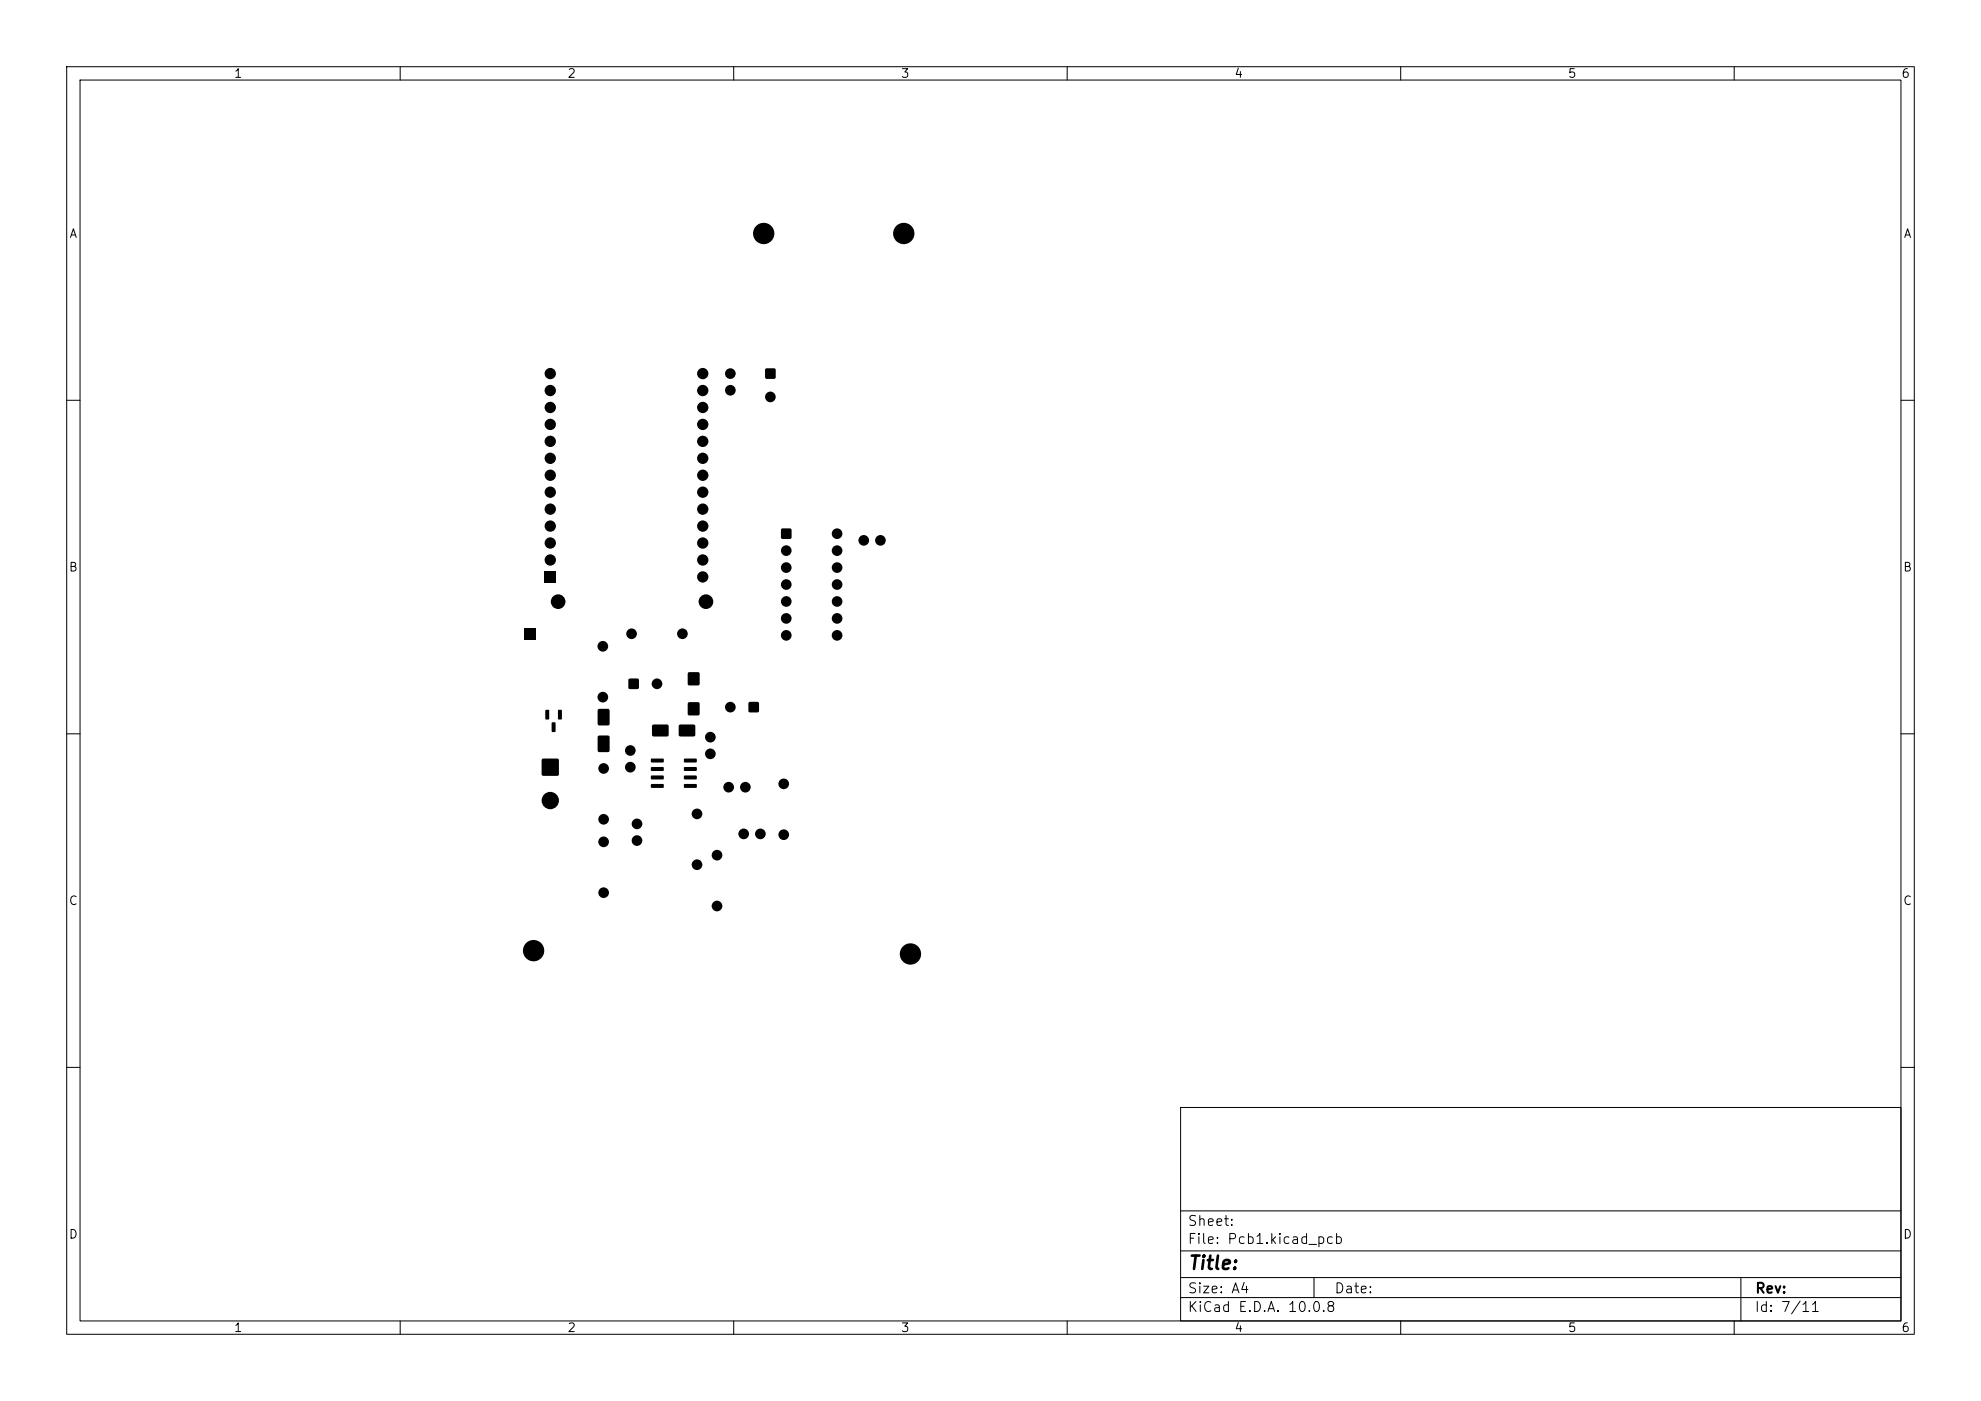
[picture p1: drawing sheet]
<svg xmlns="http://www.w3.org/2000/svg" width="297mm" height="210mm" viewBox="0 0 297 210" stroke-linecap="round" stroke-linejoin="round" font-family="sans-serif">
<defs><g id="words">
<text font-size="2" x="178" y="190.8">Title:</text>
<g font-size="1.5">
<text x="178" y="184.1">Sheet:</text>
<text x="178" y="186.8">File: Pcb1.kicad_pcb</text>
<text x="178" y="197">KiCad E.D.A. 10.0.8</text>
<text x="178" y="194.2">Size: A4</text>
<text x="200" y="194.2">Date:</text>
<text x="263" y="197">Id: 7/11</text>
<text x="263" y="194.2">Rev:</text>
</g>
<g font-size="1.3">
<text x="35" y="12">1</text>
<text x="85" y="12">2</text>
<text x="135" y="12">3</text>
<text x="185" y="12">4</text>
<text x="235" y="12">5</text>
<text x="285" y="12">6</text>
<text x="10.3" y="36">A</text>
<text x="285.3" y="36">A</text>
<text x="10.2" y="86">B</text>
<text x="285.2" y="86">B</text>
<text x="10.2" y="136">C</text>
<text x="285.2" y="136">C</text>
<text x="10.2" y="186">D</text>
<text x="285.2" y="186">D</text>
<text x="35" y="200">1</text>
<text x="85" y="200">2</text>
<text x="135" y="200">3</text>
<text x="185" y="200">4</text>
<text x="235" y="200">5</text>
<text x="285" y="200">6</text>
</g>
</g></defs>
<g fill="none" stroke="#000" stroke-width=".15">
<path d="M10 10h277v190h-277zM12 12h273v186h-273zM60 10v2M110 10v2M160 10v2M210 10v2M260 10v2M10 60h2M285 60h2M10 110h2M285 110h2M10 160h2"/>
<path d="M177 166h108v32h-108zM285 160h2M60 198v2M110 198v2M160 198v2M177 194.5h108M177 191.5h108M177 187.5h108M177 181.5h108M197 191.5v3M210 198v2M260 198v2"/>
<path d="M261 191.5v6.5"/>
</g>
<g fill="#000">
<path d="M114.8 55.3h1.4v1.4h-1.4zM117.2 79.3h1.4v1.4h-1.4zM78.6 94.2h1.7v1.7h-1.7zM81.7 85.6h1.6v1.7h-1.6zM81.8 106.4h.4l.1 .1v1.2v.2l-.5-.1zM82.7 108.3h.4l.2 .1v1.2l-.1 .1-.5-.1zM81.3 113.8h2.4v2.4h-2.4zM83.7 106.4h.4l.1 .1 .1 1.2-.1 .2-.5-.1zM89.7 110.3h1.6v2.4h-1.6zM89.7 106.3h1.6v2.4h-1.6zM94.3 101.8h1.4v1.4h-1.4zM97.6 113.7h1.8l.1 .5-.1 .1h-1.7l-.1-.1z"/>
<path d="M97.6 115h1.8l.1 .5-.1 .1h-1.7l-.1-.2zM97.6 116.3h1.8l.1 .4-.1 .1h-1.7l-.1-.1zM97.6 117.6l1.8-.1 .1 .5-.1 .1h-1.7l-.1-.1zM97.8 108.7h2.4v1.6h-2.4zM102.6 117.6l1.8-.1 .1 .5-.2 .1h-1.7l-.1-.1zM102.6 116.3h1.8l.1 .4-.2 .1h-1.7l-.1-.1zM102.6 115h1.8l.1 .5-.2 .1h-1.7l-.1-.2zM102.6 113.7h1.8l.1 .5-.2 .1h-1.7l-.1-.1zM103.2 105.3h1.6v1.9h-1.6zM103.2 100.8h1.6v1.9h-1.6zM101.8 108.7h2.4v1.6h-2.4zM112.3 105.3h1.4v1.4h-1.4z"/>
<circle cx="114.5" cy="35" r="1.6"/>
<circle cx="135.5" cy="35" r="1.6"/>
<circle cx="82.5" cy="56" r=".85"/>
<circle cx="82.5" cy="58.5" r=".85"/>
<circle cx="105.4" cy="58.5" r=".85"/>
<circle cx="105.4" cy="56" r=".85"/>
<circle cx="109.5" cy="56" r=".8"/>
<circle cx="109.5" cy="58.5" r=".8"/>
<circle cx="115.5" cy="59.5" r=".8"/>
<circle cx="82.5" cy="78.9" r=".85"/>
<circle cx="82.5" cy="76.3" r=".85"/>
<circle cx="82.5" cy="68.7" r=".85"/>
<circle cx="82.5" cy="63.6" r=".85"/>
<circle cx="82.5" cy="71.2" r=".85"/>
<circle cx="82.5" cy="66.2" r=".85"/>
<circle cx="82.5" cy="61.1" r=".85"/>
<circle cx="82.5" cy="73.8" r=".85"/>
<circle cx="105.4" cy="63.6" r=".85"/>
<circle cx="105.4" cy="68.7" r=".85"/>
<circle cx="105.4" cy="66.2" r=".85"/>
<circle cx="105.4" cy="73.8" r=".85"/>
<circle cx="105.4" cy="71.2" r=".85"/>
<circle cx="105.4" cy="61.1" r=".85"/>
<circle cx="105.4" cy="76.3" r=".85"/>
<circle cx="105.4" cy="78.9" r=".85"/>
<circle cx="125.5" cy="80" r=".8"/>
<circle cx="82.5" cy="83.9" r=".85"/>
<circle cx="82.5" cy="81.4" r=".85"/>
<circle cx="83.7" cy="90.2" r="1.1"/>
<circle cx="90.4" cy="96.9" r=".8"/>
<circle cx="94.7" cy="95" r=".8"/>
<circle cx="102.3" cy="95" r=".8"/>
<circle cx="105.4" cy="83.9" r=".85"/>
<circle cx="105.4" cy="86.5" r=".85"/>
<circle cx="105.4" cy="81.4" r=".85"/>
<circle cx="105.8" cy="90.2" r="1.1"/>
<circle cx="117.9" cy="85.1" r=".8"/>
<circle cx="117.9" cy="90.2" r=".8"/>
<circle cx="117.9" cy="95.2" r=".8"/>
<circle cx="117.9" cy="87.6" r=".8"/>
<circle cx="117.9" cy="82.5" r=".8"/>
<circle cx="117.9" cy="92.7" r=".8"/>
<circle cx="125.5" cy="90.2" r=".8"/>
<circle cx="125.5" cy="95.2" r=".8"/>
<circle cx="125.5" cy="87.6" r=".8"/>
<circle cx="125.5" cy="92.7" r=".8"/>
<circle cx="125.5" cy="82.5" r=".8"/>
<circle cx="125.5" cy="85.1" r=".8"/>
<circle cx="129.5" cy="81" r=".8"/>
<circle cx="132" cy="81" r=".8"/>
<circle cx="82.5" cy="120" r="1.3"/>
<circle cx="90.4" cy="104.5" r=".8"/>
<circle cx="90.5" cy="115.2" r=".8"/>
<circle cx="94.5" cy="112.5" r=".8"/>
<circle cx="94.5" cy="115" r=".8"/>
<circle cx="98.5" cy="102.5" r=".8"/>
<circle cx="106.5" cy="110.5" r=".8"/>
<circle cx="106.5" cy="113" r=".8"/>
<circle cx="109.3" cy="118" r=".8"/>
<circle cx="109.5" cy="106" r=".8"/>
<circle cx="111.7" cy="118" r=".8"/>
<circle cx="117.5" cy="117.5" r=".8"/>
<circle cx="90.5" cy="126.2" r=".8"/>
<circle cx="90.5" cy="122.8" r=".8"/>
<circle cx="90.5" cy="133.8" r=".8"/>
<circle cx="95.5" cy="123.5" r=".8"/>
<circle cx="95.5" cy="126" r=".8"/>
<circle cx="104.5" cy="129.6" r=".8"/>
<circle cx="104.5" cy="122" r=".8"/>
<circle cx="107.5" cy="135.8" r=".8"/>
<circle cx="107.5" cy="128.2" r=".8"/>
<circle cx="111.5" cy="125" r=".8"/>
<circle cx="114" cy="125" r=".8"/>
<circle cx="117.5" cy="125.1" r=".8"/>
<circle cx="80" cy="142.5" r="1.6"/>
<circle cx="136.5" cy="143" r="1.6"/>
</g>
<use href="#words"/>
</svg>
